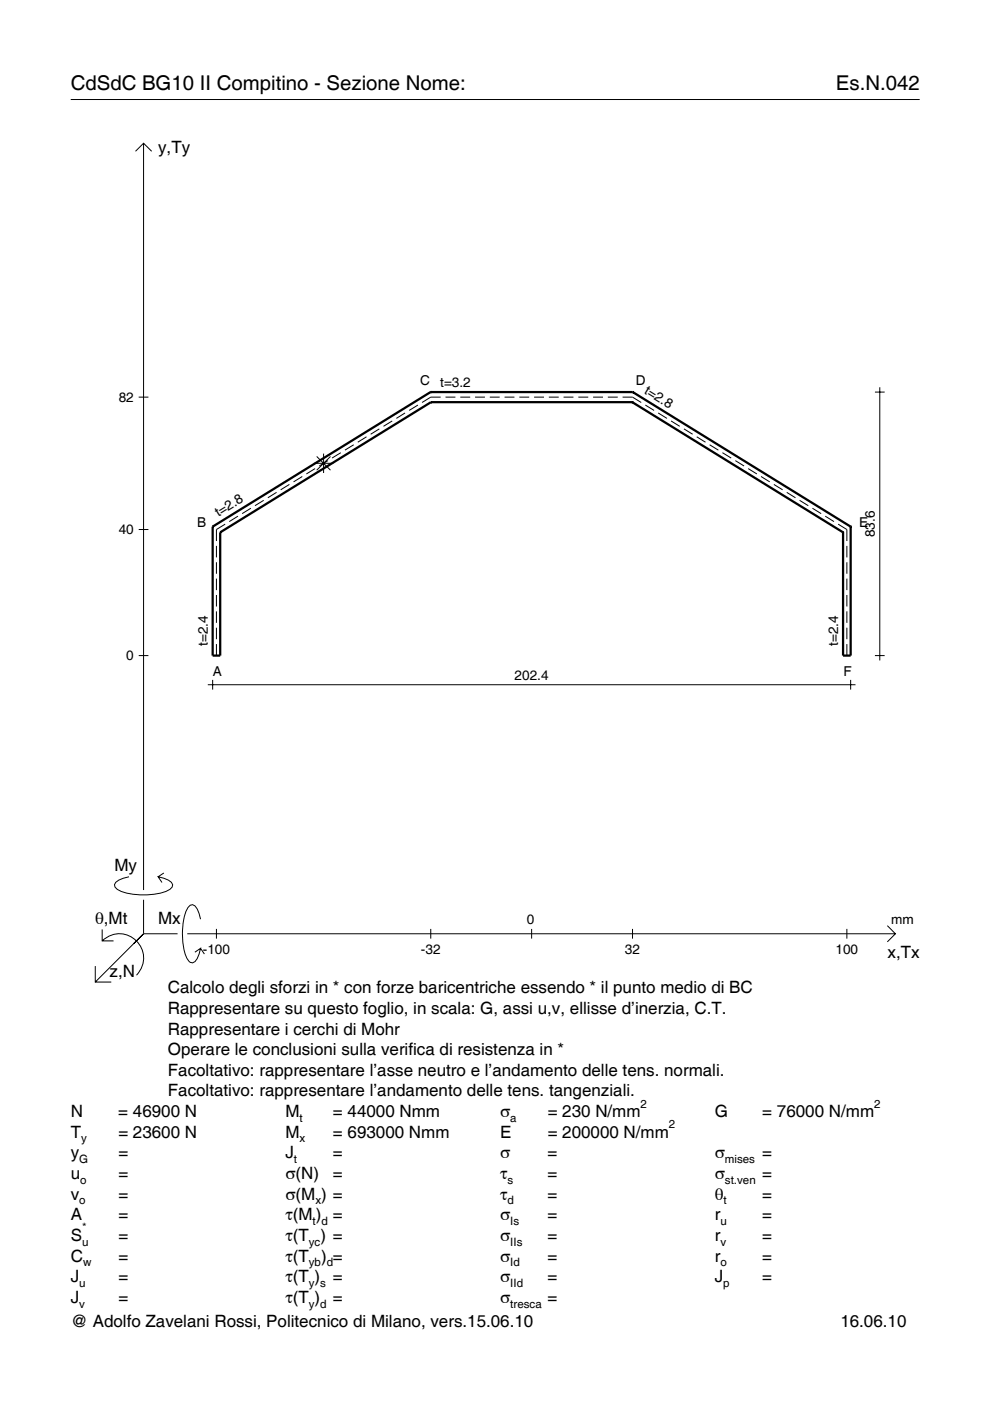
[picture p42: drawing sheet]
<svg xmlns="http://www.w3.org/2000/svg" width="210mm" height="297mm" viewBox="0 0 210 297" stroke-linecap="round" stroke-linejoin="round" font-family="sans-serif">
<defs><g id="words">
<g font-size="4.3">
<text x="15" y="19">CdSdC BG10 II Compitino - Sezione Nome:</text>
<text x="177.2" y="19">Es.N.042</text>
</g>
<g font-size="3.6">
<text x="33.5" y="32.4">y,Ty</text>
<text x="24.3" y="184.6">My</text>
<text x="20.1" y="195.9">θ,Mt</text>
<text x="33.5" y="195.9">Mx</text>
<text x="188.2" y="203.1">x,Tx</text>
<text x="23.2" y="207.2">z,N</text>
<text x="35.6" y="210.6">Calcolo degli sforzi in * con forze baricentriche essendo * il punto medio di BC</text>
<text x="35.6" y="215">Rappresentare su questo foglio, in scala: G, assi u,v, ellisse d’inerzia, C.T.</text>
<text x="35.6" y="219.3">Rappresentare i cerchi di Mohr</text>
<text x="35.6" y="223.7">Operare le conclusioni sulla verifica di resistenza in *</text>
<text x="35.6" y="228.1">Facoltativo: rappresentare l’asse neutro e l’andamento delle tens. normali.</text>
<text x="35.6" y="232.5">Facoltativo: rappresentare l’andamento delle tens. tangenziali.</text>
<text x="15" y="236.8">N</text>
<text x="25.1" y="236.8">= 46900 N</text>
<text x="60.5" y="236.8">M</text>
<text x="70.6" y="236.8">= 44000 Nmm</text>
<text x="106" y="236.8">σ</text>
<text x="116.1" y="236.8">= 230 N/mm</text>
<text x="151.5" y="236.8">G</text>
<text x="161.6" y="236.8">= 76000 N/mm</text>
<text x="15" y="245.6">y</text>
<text x="15" y="241.2">T</text>
<text x="25.1" y="245.6">=</text>
<text x="25.1" y="241.2">= 23600 N</text>
<text x="60.5" y="245.6">J</text>
<text x="60.5" y="241.2">M</text>
<text x="70.6" y="245.6">=</text>
<text x="70.6" y="241.2">= 693000 Nmm</text>
<text x="106" y="245.6">σ</text>
<text x="106" y="241.2">E</text>
<text x="116.1" y="245.6">=</text>
<text x="116.1" y="241.2">= 200000 N/mm</text>
<text x="151.5" y="245.6">σ</text>
<text x="161.6" y="245.6">=</text>
<text x="15" y="250">u</text>
<text x="25.1" y="250">=</text>
<text x="60.5" y="250">σ(N)</text>
<text x="70.6" y="250">=</text>
<text x="106" y="250">τ</text>
<text x="116.1" y="250">=</text>
<text x="151.5" y="250">σ</text>
<text x="161.6" y="250">=</text>
<text x="15" y="254.3">v</text>
<text x="25.1" y="254.3">=</text>
<text x="60.5" y="254.3">σ(M ) =</text>
<text x="106" y="254.3">τ</text>
<text x="116.1" y="254.3">=</text>
<text x="151.5" y="254.3">θ</text>
<text x="161.6" y="254.3">=</text>
<text x="15" y="258.7">A</text>
<text x="15" y="263.1">S</text>
<text x="25.1" y="258.7">=</text>
<text x="25.1" y="263.1">=</text>
<text x="60.5" y="258.7">τ(M ) =</text>
<text x="60.5" y="263.1">τ(T ) =</text>
<text x="106" y="258.7">σ</text>
<text x="106" y="263.1">σ</text>
<text x="116.1" y="258.7">=</text>
<text x="116.1" y="263.1">=</text>
<text x="151.5" y="258.7">r</text>
<text x="151.5" y="263.1">r</text>
<text x="161.6" y="258.7">=</text>
<text x="161.6" y="263.1">=</text>
<text x="15" y="267.5">C</text>
<text x="25.1" y="267.5">=</text>
<text x="60.5" y="267.5">τ(T</text>
<text x="68.1" y="267.5">) =</text>
<text x="106" y="267.5">σ</text>
<text x="116.1" y="267.5">=</text>
<text x="151.5" y="267.5">r</text>
<text x="161.6" y="267.5">=</text>
<text x="15" y="271.8">J</text>
<text x="25.1" y="271.8">=</text>
<text x="60.5" y="271.8">τ(T )</text>
<text x="70.6" y="271.8">=</text>
<text x="106" y="271.8">σ</text>
<text x="116.1" y="271.8">=</text>
<text x="151.5" y="271.8">J</text>
<text x="161.6" y="271.8">=</text>
<text x="15" y="276.2">J</text>
<text x="15" y="281.4">@ Adolfo Zavelani Rossi, Politecnico di Milano, vers.15.06.10</text>
<text x="25.1" y="276.2">=</text>
<text x="60.5" y="276.2">τ(T )</text>
<text x="70.6" y="276.2">=</text>
<text x="106" y="276.2">σ</text>
<text x="116.1" y="276.2">=</text>
<text x="178.2" y="281.4">16.06.10</text>
</g>
<g font-size="2.9">
<text x="89.1" y="81.6">C</text>
<text x="93.3" y="82.1">t=3.2</text>
<text x="134.8" y="81.6">D</text>
<text x="136.4" y="83.3" transform="rotate(32 136.4 83.3)">t=2.8</text>
<text x="25.2" y="85.2">82</text>
<text x="25.2" y="113.3">40</text>
<text x="41.8" y="111.8">B</text>
<text x="46.3" y="109.7" transform="rotate(-32 46.3 109.7)">t=2.8</text>
<text x="182.2" y="111.8">E</text>
<text x="185.5" y="113.9" transform="rotate(-90 185.5 113.9)">83.6</text>
<text x="44.1" y="136.9" transform="rotate(-90 44.1 136.9)">t=2.4</text>
<text x="177.7" y="136.9" transform="rotate(-90 177.7 136.9)">t=2.4</text>
<text x="26.8" y="140">0</text>
<text x="45.1" y="143.4">A</text>
<text x="178.8" y="143.4">F</text>
<text x="109.1" y="144.1">202.4</text>
<text x="111.7" y="195.9">0</text>
<text x="189" y="195.9">mm</text>
<text x="43" y="202.4">-100</text>
<text x="89.2" y="202.4">-32</text>
<text x="132.5" y="202.4">32</text>
<text x="177.2" y="202.4">100</text>
</g>
<g font-size="2.4">
<text x="63.5" y="237.8">t</text>
<text x="108.2" y="237.8">a</text>
<text x="135.8" y="234.8">2</text>
<text x="141.8" y="239.2">2</text>
<text x="185.3" y="234.8">2</text>
<text x="17.2" y="242.2">y</text>
<text x="63.5" y="242.2">x</text>
<text x="16.8" y="246.6">G</text>
<text x="17" y="251">o</text>
<text x="62.3" y="246.6">t</text>
<text x="107.6" y="251">s</text>
<text x="153.7" y="246.6">mises</text>
<text x="153.7" y="251">st.ven</text>
<text x="16.8" y="255.3">o</text>
<text x="66.9" y="255.3">x</text>
<text x="107.6" y="255.3">d</text>
<text x="153.4" y="255.3">t</text>
<text x="17.4" y="261.1">*</text>
<text x="66.3" y="259.7">t d</text>
<text x="108.2" y="259.7">Is</text>
<text x="152.7" y="259.7">u</text>
<text x="17.4" y="264.1">u</text>
<text x="17.6" y="268.5">w</text>
<text x="65.5" y="264.1">yc</text>
<text x="65.5" y="268.5">yb d</text>
<text x="108.2" y="264.1">IIs</text>
<text x="108.2" y="268.5">Id</text>
<text x="152.7" y="264.1">v</text>
<text x="152.7" y="268.5">o</text>
<text x="16.8" y="272.8">u</text>
<text x="65.5" y="272.8">y s</text>
<text x="108.2" y="272.8">IId</text>
<text x="153.3" y="272.8">p</text>
<text x="16.8" y="277.2">v</text>
<text x="65.5" y="277.2">y d</text>
<text x="108.2" y="277.2">tresca</text>
</g>
</g></defs>
<g fill="none" stroke="#000" stroke-width=".21">
<path d="M15 21.1h180M28.7 32.1l1.7-1.7 1.8 1.7M30.4 30.4v158.3M29.4 84.2h2.1M66.5 98.2h4.2M66.8 99.3l-1.8 1.2M67.1 96.8l3 2.9M68.6 96.2v4.1M69.5 97.7l-1.8 1.1M70.1 96.8l-3 2.9M72.3 96l-1.9 1.1M75 94.3l-1.9 1.1"/>
<path d="M77.7 92.6l-1.8 1.2M80.4 90.9l-1.8 1.2M83.2 89.2l-1.9 1.2M85.9 87.6l-1.9 1.1M88.6 85.9l-1.8 1.1M93.4 84.2h-2.1l-1.8 1.1M94.5 84.2h2.1M97.6 84.2h2.1M100.7 84.2h2.1M103.8 84.2h2.1M107 84.2h2.1M110.1 84.2h2.1"/>
<path d="M113.2 84.2h2.1M116.4 84.2h2.1M119.5 84.2h2.1M122.6 84.2h2.1M125.7 84.2h2.1M128.9 84.2h2.1M132 84.2h2.1l1.9 1.1M136.8 85.9l1.9 1.1M139.6 87.6l1.8 1.1M142.3 89.2l1.8 1.2M145 90.9l1.9 1.2M147.7 92.6l1.9 1.2"/>
<path d="M150.5 94.3l1.8 1.1M153.2 96l1.8 1.1M155.9 97.7l1.9 1.1M158.6 99.3l1.9 1.2M185.5 83.1h2.1M186.5 82.1v57.9M29.4 112.3h2.1M45.9 115.7v2.5M45.9 119.2v2.4M47.7 111.1l-1.8 1.2v2.4M50.5 109.4l-1.9 1.2M53.2 107.8l-1.9 1.1"/>
<path d="M55.9 106.1l-1.8 1.1M58.6 104.4l-1.8 1.1M61.4 102.7l-1.9 1.1M64.1 101l-1.9 1.2M161.4 101l1.8 1.2M164.1 102.7l1.8 1.1M166.8 104.4l1.9 1.1M169.5 106.1l1.9 1.1M172.3 107.8l1.8 1.1M175 109.4l1.8 1.2M177.7 111.1l1.9 1.2v2.4M179.6 115.7v2.5"/>
<path d="M179.6 119.2v2.4M29.4 139h2.1M45.9 122.7v2.4M45.9 126.1v2.5M45.9 129.6v2.5M45.9 133.1v2.4M45.9 136.6v2.4M179.6 122.7v2.4M179.6 126.1v2.5M179.6 129.6v2.5M179.6 133.1v2.4M179.6 136.6v2.4"/>
<path d="M185.5 139h2.1M44.1 145.2h137.3M45.1 144.1v2.1M180.4 144.1v2.1M21.7 199.5a5.1 5.1 0 0 1 7.2 0 5.1 5.1 0 0 1 0 7.3M21.7 197.1v2.4h2.4M27.3 185.9a3.6 3.6 0 0 0-3 1.7l.1 .5a5.6 5.6 0 0 0 3.8 1.5 13.4 13.4 0 0 0 7.8-1l.5-.5 .1-.5a3.6 3.6 0 0 0-3.1-1.7l.8 1.2M30.4 190.8v7.2M30.4 198l-10.2 10.2M30.4 198h7.2M34.7 185.1l-1.2 .8M39.7 198h150.1"/>
<path d="M42.5 194.9a3.6 3.6 0 0 0-1.7-3.1l-.5 .1a5.7 5.7 0 0 0-1.5 3.8 13.9 13.9 0 0 0 1.1 7.9l.4 .4 .5 .1a3.6 3.6 0 0 0 1.7-3l-1.2 .8M45.9 196.9v2.1M91.3 196.9v2.1M112.7 196.9v2.1M134.1 196.9v2.1M179.6 196.9v2.1M188.1 196.3l1.7 1.7-1.7 1.7M20.2 204.8v3.4h3.4M42.5 201.1l.8 1.2"/>
</g>
<g fill="none" stroke="#000" stroke-width=".48">
<path d="M91.3 83.1h.1M91.3 83.1l-46.2 28.6M91.3 83.1h42.9M91.4 85.3h.1M91.4 85.3l-44.7 27.6M91.4 85.3h42.7M134.1 85.3h.1M134.1 85.3l44.6 27.6M134.2 83.1h.1M134.2 83.1l46.2 28.6M45.1 111.7h.1M45.1 111.7v27.3h1.6v-26.1"/>
<path d="M46.7 112.9h.1M178.7 112.9h.1M180.4 111.7h.1M180.4 111.7v27.3h-1.7v-26.1"/>
</g>
<use href="#words"/>
</svg>
